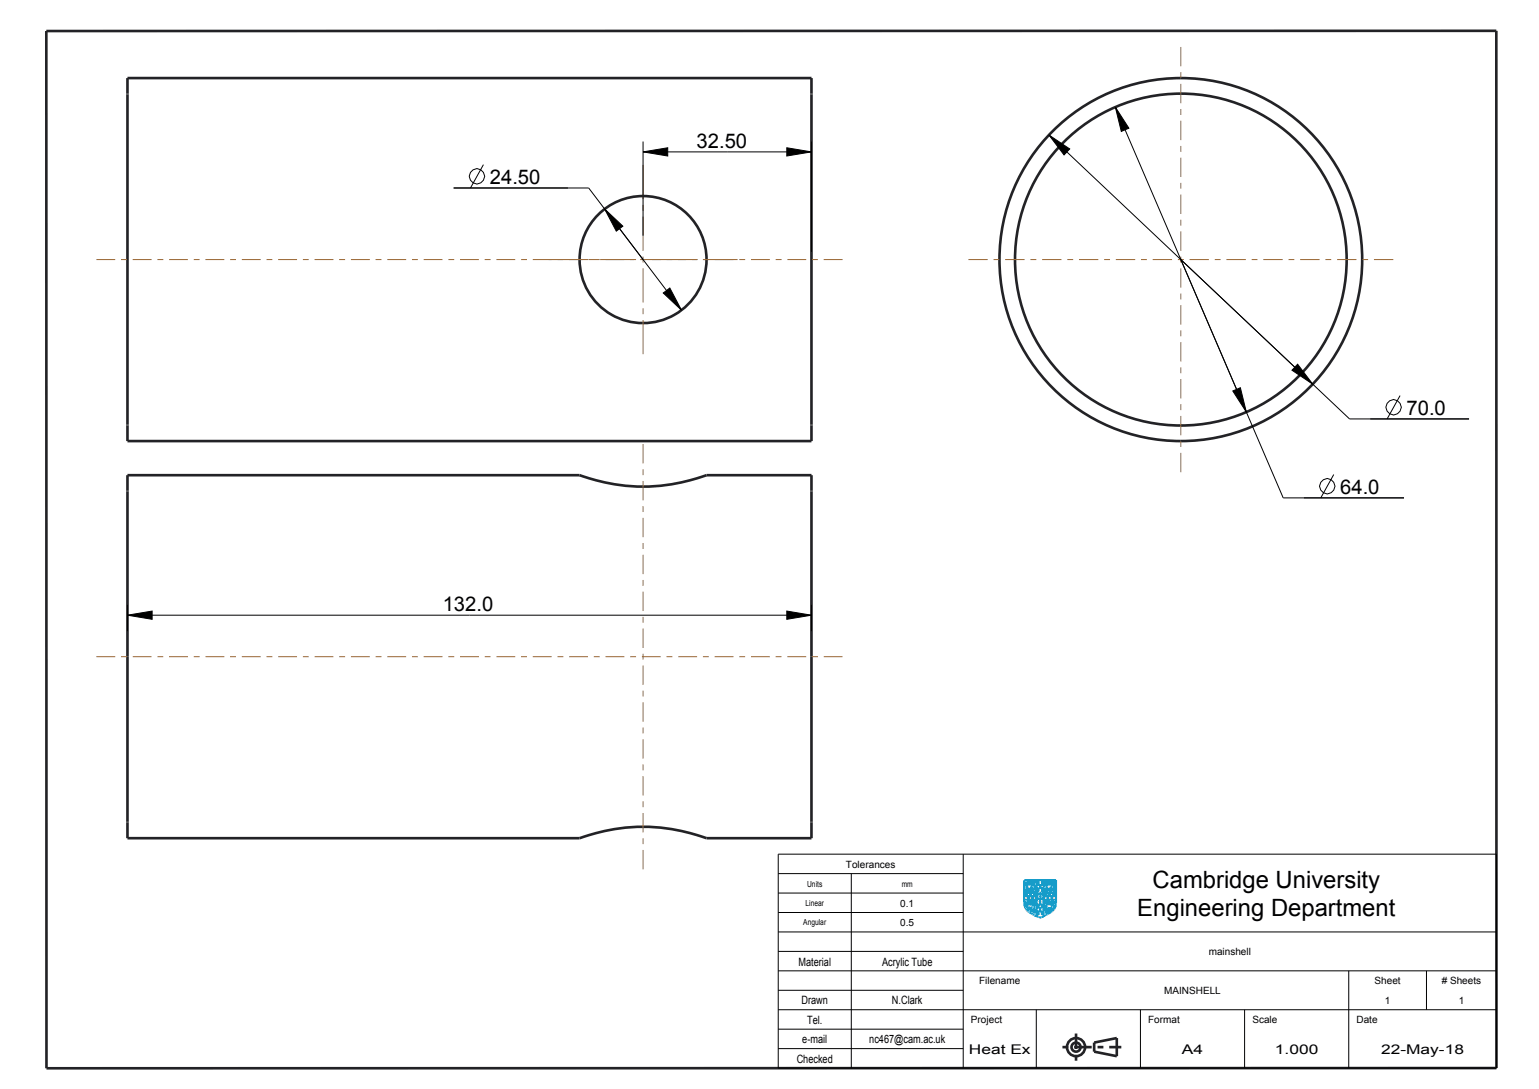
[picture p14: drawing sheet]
<svg xmlns="http://www.w3.org/2000/svg" width="297mm" height="210mm" viewBox="0 0 297 210" stroke-linecap="round" stroke-linejoin="round" font-family="sans-serif">
<defs><g id="words">
<g font-size="4.6">
<text x="222.4" y="171.3">Cambridge University</text>
<text x="219.5" y="176.6">Engineering Department</text>
</g>
<g font-size="3.9">
<text x="134.4" y="28.5">32.50</text>
<text x="94.5" y="35.5">24.50</text>
<text x="271.4" y="80">70.0</text>
<text x="258.6" y="95.3">64.0</text>
<text x="85.4" y="117.9">132.0</text>
</g>
<g font-size="2.6">
<text x="187" y="203.2">Heat Ex</text>
<text x="228.1" y="203.2">A4</text>
<text x="246" y="203.2">1.000</text>
<text x="266.5" y="203.2">22-May-18</text>
</g>
<g font-size="2.2">
<text x="154.1" y="186.2">Material</text>
<text x="170.2" y="186.2">Acrylic Tube</text>
<text x="154.7" y="193.7">Drawn</text>
<text x="155.8" y="197.4">Tel.</text>
<text x="172.1" y="193.7">N.Clark</text>
<text x="154.8" y="201.2">e-mail</text>
<text x="167.8" y="201.2">nc467@cam.ac.uk</text>
<text x="153.7" y="204.9">Checked</text>
</g>
<g font-size="1.9">
<text x="163.3" y="167.3">Tolerances</text>
<text x="173.7" y="178.6">0.5</text>
<text x="173.7" y="174.8">0.1</text>
<text x="233.3" y="184.2">mainshell</text>
<text x="189" y="189.8">Filename</text>
<text x="224.7" y="191.7">MAINSHELL</text>
<text x="265.3" y="189.8">Sheet</text>
<text x="278.2" y="189.8"># Sheets</text>
<text x="187.4" y="197.3">Project</text>
<text x="221.6" y="197.3">Format</text>
<text x="241.7" y="197.3">Scale</text>
<text x="261.8" y="197.3">Date</text>
<text x="267.2" y="193.6">1</text>
<text x="281.5" y="193.6">1</text>
</g>
<g font-size="1.6">
<text x="155.8" y="171">Units</text>
<text x="174" y="171">mm</text>
<text x="155" y="178.5">Angular</text>
<text x="155.4" y="174.7">Linear</text>
</g>
</g></defs>
<path d="M205 201.9h11.4M207.7 204.5v-5.2" fill="none" stroke="#222226" stroke-width=".51" stroke-dasharray="1.1 1.1 3.4 1.1" stroke-linecap="butt"/>
<g fill="none" stroke="#222226" stroke-width=".51">
<path d="M8.9 6l279.9-.1v200.1h-279.8zM24.6 15.1h132v70h-132zM24.6 91.6h87.2a35 35 0 0 0 24.5 0h20.3v70h-20.3a35 35 0 0 0-24.5 0h-87.2zM211.2 201.1l4.3-.9v3.5l-4.3-.9z"/>
<circle cx="124.1" cy="50.1" r="12.3"/>
<circle cx="227.9" cy="50.1" r="35"/>
<circle cx="227.9" cy="50.1" r="32"/>
<circle cx="207.7" cy="201.9" r="1.75"/>
<circle cx="207.7" cy="201.9" r=".87"/>
</g>
<g fill="none" stroke="#09c" stroke-width=".38">
<path d="M197.6 173.5h2.5v3.2M197.8 170.4h.1M197.8 170.4v.1M197.8 170.5l.3 .8 .2-.1M197.8 174.2l.3 .6 .6 .2-.1 .1h-.2v.3l.2 .1 .5-.6v.6h-.3v.3a.39 .39 0 0 0 .5-.1 .39 .39 0 0 0 .1-.5l.2 .3-.3 .4h.2l.1 .2a.94 .94 0 0 0 0-1.1M197.8 174.2h.1M197.8 170.1h.1M197.9 170.1v.3M197.9 170.4h-.1M197.9 171.6h.1M197.9 172h.1M197.9 173.8v.1"/>
<path d="M197.9 173.9v.2M197.9 173.9h.1M197.9 174.2h.1M197.9 171.9h.1M197.9 171.5v.1M197.9 171.9v.1M197.9 174.1v.1M197.9 171.8v.1M197.9 173.8l.1 .1M197.9 173.8h.1M197.9 172.8h.3M197.9 171.5h.2"/>
<path d="M197.9 171.5h.1M197.9 171.8h.1M197.9 171.6l.1 .1M197.9 170h.1M197.9 170l-.1 .1M198 171.6v.1M198 171.8h-.1M198 170l.1 .2M198 171.8h.1M198 172h.1M198 171.7h.1M198 173.9h.1"/>
<path d="M198 172.7h.2M198 171.7v.1M198 171.5h.1M198 172.7h.1h-.1M198.1 170.2h.1M198.1 171.9l-.1 .1M198.1 173.9v.1M198.1 171.5h.1M198.1 172.3v.7M198.1 174h.1M198.1 174v.1M198.1 170.2v.1"/>
<path d="M198.1 170.7v.1M198.1 171.5l.1 .1M198.1 174.1h.1M198.1 170.3v.1M198.1 171.9h.1M198.1 170.4h.1M198.1 170.8l.1 .1M198.1 171.8l.1 .1M198.1 174.1l.1 .1M198.2 170.9h.1M198.2 171.9h-.1M198.2 174.2h.1"/>
<path d="M198.2 170.7h-.1M198.2 171.8h-.1M198.2 171.8v.1M198.2 171.8h.1M198.2 171.9h.1M198.2 174.2v.1M198.2 170.6v.1M198.2 170.4v.1M198.2 170.5h.1M198.2 170.6h.1M198.2 171.3h.1M198.2 170.5v.1"/>
<path d="M198.2 172.8h-.2M198.2 171.5h.1M198.2 171.9v.1M198.2 174.3v.1M198.2 172.8h-.3M198.2 172h.1M198.3 171.9v.1M198.3 170.9h-.1M198.3 171.5l-.1 .1M198.3 170.1l-.1 .1 .2 .3-.1 .3M198.3 172h.1M198.3 171.5h.1"/>
<path d="M198.3 170.9h.1M198.3 170.1h.1M198.3 173.3h.3h-.3M198.3 173.9l-.1 .2 .2 .2-.1 .3-.1-.1v-.1M198.3 171.9h.1M198.3 170.8v.1M198.4 171.2h-.1M198.4 173.9h-.1M198.4 171.8l-.1 .1M198.4 171.8v.1M198.4 171.2h.1M198.4 171.8h.1"/>
<path d="M198.4 173.9h.1M198.4 170l-.1 .1M198.4 173.2h.2M198.4 171.2l-.1 .3M198.4 170h.1M198.4 171.7h.1M198.4 171.7v.1M198.4 170.2l.2 .2zM198.4 170.2h.1M198.5 171.7h-.1M198.5 174l.1 .2zM198.5 174h.1"/>
<path d="M198.5 171.6v.1M198.5 173.5v-.7v.7M198.5 170h.1M198.5 172.8v.7M198.5 171.6h.1M198.5 173.8l-.1 .1M198.5 170.5l.2-.1-.1 .2zM198.5 173.8h.1M198.5 174.3l.2-.1v.3zM198.5 173.2h-.1M198.6 170.4v.1M198.6 174.5h.1"/>
<path d="M198.6 173.7l-.1 .1M198.6 171.5l-.1 .1M198.6 171.5h.1M198.6 173.7l.2 .1M198.6 173.7h.1M198.6 169.9h.1M198.6 169.9l-.1 .1M198.6 173.2l-.2 .1M198.6 171.9h.1M198.6 169.9l.1 .1M198.7 171.9h.1M198.7 170.3l.1-.1-.1 .2z"/>
<path d="M198.7 170h.1M198.7 171.7h.1M198.7 174.2l.1-.2-.1 .2M198.7 171.6h.1M198.7 171.6v.1M198.7 172.8h.3h-.3M198.7 171.8l-.1 .1M198.7 171.4l-.1 .1M198.7 171.8h.1M198.7 171.7v.1M198.7 172.7h.2M198.7 171.4h.1"/>
<path d="M198.8 173.8h.1M198.8 170h.1M198.8 173.8l.1 .2M198.8 172.3v.7M198.8 170l.1 .1M198.8 171.6h.1M198.8 171.6h-.1M198.9 172.3v.7M198.9 170.4v.3M198.9 171.2l-.2 .2M198.9 170.1h.1M198.9 171.6h.1"/>
<path d="M198.9 170.1v.1M198.9 170.4h.1M198.9 171.2h.1M198.9 172.7h-.1M198.9 170.7h.1M198.9 174h.1M198.9 170.2h.1M198.9 170.2v.1M198.9 171.6v.1M198.9 170.3v.1M198.9 170.7l.5 .1M198.9 171.7h.1"/>
<path d="M198.9 170.3h.1M199 171.1l-.1 .1M199 174v.1M199 170.3l.1 .2 .6 .3M199 171.7h.1M199 174.1l-.1 .4 .5 .1M199 171.2h.1M199 174.1l.1 .2 .5 .3M199 171.2v.2M199 171.1h.1M199 172.8h-.3M199 171.4v.1"/>
<path d="M199 171.5h.1M199.1 171.1l-.1 .1M199.1 171.5v.1M199.1 173.3h.3h-.3M199.1 171.6l-.1 .1M199.1 171.1h.1M199.1 171.6h.1M199.1 171.1h-.1M199.1 173.2h.2M199.2 170.2l.6 .5M199.2 171.1h.1M199.2 170.2h.1"/>
<path d="M199.2 171.1v.1M199.2 170.2l.3 .1 .3-.1M199.2 174v.1M199.2 174.1l.2 .1M199.2 173.1h.1l-.1 .1M199.2 174h.1M199.2 171.2h.1M199.2 172.8v.6M199.2 171.3l.1 .1M199.3 171.3h-.1M199.3 171.4h.1M199.3 171.4l.1 .1"/>
<path d="M199.3 174l.3 .1M199.3 171.3l.2 .2M199.3 171.7l-.3 .3-.3-.1M199.3 171.6v.1M199.4 171.8h.1M199.4 171.5h.1M199.4 171.6h-.1M199.4 171.5v.1M199.4 171.6h.1M199.4 173.2l-.3 .1M199.4 174.6h.1M199.4 171.8v.1"/>
<path d="M199.4 174.2h.1M199.4 170.8h.1M199.4 171.6v.2M199.4 171.9h.1M199.4 171.9l.2 .1M199.5 172.8h.3h-.4M199.5 171.6h.1M199.5 171.6h-.1M199.5 174.2l.2 .1M199.5 170.8h.1M199.5 174.6h.1M199.5 171v.1"/>
<path d="M199.5 172.7h.2M199.5 171.5h.1M199.5 171.6l.1 .1M199.5 171.1h.1M199.5 171h.1M199.5 174.8l.1 .1M199.6 171.1l.1 .2M199.6 171.5h.1M199.6 174.9h.1M199.6 174.6h.1M199.6 170.8h.1M199.6 174.9v.1"/>
<path d="M199.6 172.3v.7M199.6 171.5v.2M199.6 172h.1M199.6 173.9l-.4-.1-.2 .2M199.6 174.8h.1M199.6 174.8h-.1M199.6 171.9v.1M199.6 174.6l.1 .1M199.6 171.9h.1M199.7 174.6h.1M199.7 174.8h.1M199.7 171.9h-.1"/>
<path d="M199.7 173.9h-.1M199.7 174.7h.1M199.7 174.1h-.1M199.7 170.8h.1M199.7 174.3h.1M199.7 172.7h-.1M199.7 174.3l.2 .3M199.7 174.6v.1M199.7 173.8v.1M199.7 171.3h.1M199.7 173.7l.2 .3M199.7 173.7v.1"/>
<path d="M199.7 170h.1M199.7 170l-.1 .1a.38 .38 0 0 0-.6 .2M199.8 172.8h-.3M199.8 170h.1M199.8 173.8h.1M199.8 171.2h.1M199.8 171.2v.1M199.8 174.8h.1M199.8 170v.1M199.8 171.3h.1M199.8 170.9l-.2 .1M199.8 170.1v.1"/>
<path d="M199.8 171.3l.1 .6h-.2M199.8 170.7h.1M199.8 174.7v.1M199.8 174l-.1 .1M199.8 170.9h.1M199.8 170.7v.2M199.9 174.7h-.1M199.9 174h-.1M199.9 174.7h.1M199.9 174.6v.1M200 172.3h1.5v1.1h-1.5zM200.1 172.5h.1"/>
<path d="M200.1 172.5v.8M200.1 169.7v2.5h-2.5M200.1 172.7h.1M200.1 172.7h.2M200.1 173.2h.1M200.2 173.2h.1M200.2 173.2h-.1M200.2 173.1h.1M200.2 171.8h.3h-.3M200.2 176.3h.3h-.3M200.2 170.5l.3 .1M200.2 174.9l.3 .1"/>
<path d="M200.2 172.7h.1M200.2 172.7h-.1M200.2 172.2v.4h.2v-.3h-.2M200.2 173.1l.1 .1M200.3 176.2h.1M200.3 171.7h.1M200.3 170.5h.2M200.3 174.8h.2M200.3 173.2h-.1M200.3 173.2h.1M200.3 172.7h.1M200.3 176.1h.1l-.1 .1"/>
<path d="M200.3 171.6h.1l-.1 .1M200.3 171.3v.7M200.3 175.8v.6M200.3 171.3l.1 .6M200.3 175.8l.1 .6M200.4 170v.7M200.4 174.4v.7M200.4 172.5h.2M200.4 170.4h-.1M200.4 174.8h-.1M200.5 176.2h-.3M200.5 171.7h-.3"/>
<path d="M200.5 170.5h-.3M200.5 174.9h-.3M200.5 170.5v.1M200.5 174.9v.1M200.5 172.9h.4a.19 .19 0 0 1-.2 .1 .19 .19 0 0 1-.2-.1zM200.5 174.3h.4M200.6 175.6h.3M200.6 171.2h.3h-.3M200.6 175.5h.2M200.6 174.2h.2M200.6 171.1h.2M200.6 172.2h.2v.4h-.2v-.3"/>
<path d="M200.7 171h.1l-.1 .1M200.7 175.1v.6M200.7 173.8v.6M200.7 170.7v.6M200.7 177h.1M200.8 176.9l-.1 .1M200.8 174.1h-.1h.1M200.8 175.4h-.1M200.8 176.9h.1M200.8 172.5h.2M200.8 174.2h-.2M200.8 175.5h-.2"/>
<path d="M200.9 171.1h-.3M200.9 174.2v.1M200.9 176.3h.3M200.9 174.9l.3 .1M200.9 170.5l.4 .1M201 171.7l.3 .1h-.4M201 176.2h.2M201 174.8h.2M201 171.7h.2M201 170.5h.2M201 172.3h.2v.2h-.2v-.2M201 174.8h.1h-.1"/>
<path d="M201.1 174.4v.7M201.1 175.8v.6M201.1 171.3v.6M201.1 170v.7M201.1 171.3v.7M201.1 176.1h-.1M201.1 173.2h.2M201.2 171.6h-.2l.2 .1M201.2 173.2h-.1M201.2 172.7h.1M201.2 170.4h-.1M201.2 172.4h.2"/>
<path d="M201.2 176.2h-.3M201.2 174.9h-.3M201.2 174.9v.1M201.2 176.2l-.3 .1M201.2 170.5h-.2M201.3 173.1v.1M201.3 173.1l-.1 .1M201.3 170.5v.1M201.3 173.2h.1M201.3 172.7h.1M201.4 172.5v.8M201.4 176.7a3.4 3.4 0 0 0 2.4-2.2v-4.8h-6.2v4.3a2.41 2.41 0 0 0 1.7 2.3l1.4 .7"/>
<path d="M201.4 176.7l-.6 .2M201.4 169.7v2.5h2.4M201.5 174.2h.1M201.5 174.2l.3 .7M201.5 174.1v.1M201.6 174.1v.1M201.6 174.1h-.1M201.6 170.4l.3 .9M201.6 170.4h.1M201.6 173.9v.2M201.6 173.9h.1M201.6 172.8h.3h-.3"/>
<path d="M201.6 174.1h.1M201.6 170l.1 .1M201.7 170l.1 .1M201.7 170.1v.2M201.7 170.3h-.1M201.7 170.1h.1M201.7 170h-.1M201.7 171.6h.1M201.7 171.5v.1M201.7 170.3h.1M201.7 172.7h.2M201.7 171.9v.1"/>
<path d="M201.7 171.9h.1M201.7 171.8v.1M201.7 171.5h.1M201.7 173.8l-.1 .1M201.7 173.8h.1M201.7 171.8h.1M201.7 173.8l.1 .2M201.7 172h.1M201.7 171.6l.1 .1M201.8 171.6h.1M201.8 174.9h.1M201.8 171.7h-.1"/>
<path d="M201.8 171.9v.1M201.8 171.5h.1M201.8 171.5h-.1M201.8 171.9h.1M201.8 172.3v.7M201.8 171.7h.1M201.8 174h.1M201.8 174l.1 .1M201.8 172.7h-.1M201.8 170.1h.1M201.9 171.9h-.1M201.9 174.5v.1"/>
<path d="M201.9 174.1h.1M201.9 170.1v.2M201.9 174.6h.1M201.9 174.1l.1 .2M201.9 171.5h.1M201.9 174.6v.1M201.9 171.3h.1M201.9 171.9h.1M201.9 174.7h.1M201.9 172.8h-.2M201.9 170.7v.1M201.9 170.8h.1"/>
<path d="M201.9 170.3l.1 .1M201.9 171.8h.1M201.9 174.4v.1M202 174.7h.1M202 174.3l-.1 .1M202 170.4h.1M202 170.8v.1M202 171.9h-.1M202 170.9h.1M202 171.8h.1M202 171.8v.1M202 173.9l.1 .8"/>
<path d="M202 171.9h.1M202 170.6l-.1 .1M202 170.4v.1M202 171.3h.1M202 170.5v.1M202 171.5h.1M202 173.9h.1M202 173.3h.4M202.1 171.9h.1M202.1 174.7h-.1M202.1 171.5h-.1M202.1 171.5h.1"/>
<path d="M202.1 173.8l-.1 .1M202.1 171.4v.1M202.1 173.2h.2M202.1 173.8h.1M202.1 171.4h.1M202.1 170.9h.1M202.1 171.2l-.2 .1M202.2 170l-.2 .2 .2 .3-.1 .4M202.2 171.8l-.1 .1M202.2 171.2h-.1M202.2 171.8h.1M202.2 170h.1"/>
<path d="M202.2 169.9v.1M202.2 171.1v.1M202.2 174v.1M202.2 173.8h-.1M202.2 171.7v.1M202.2 174l.1 .1M202.2 174h.1M202.2 171.3l-.1 .1M202.2 171.7h.1M202.2 171.1h.1M202.2 171.3h.1M202.2 169.9l.1 .1"/>
<path d="M202.2 172.8v.6M202.2 169.9h.1M202.2 171.1v.2M202.2 173.8h.1M202.2 174.1h.1M202.2 170.2l.2 .1zM202.2 173.7v.1M202.2 170.2h.1M202.3 173.7l.1 .1M202.3 173.7h-.1M202.3 171.6l-.1 .1M202.3 174.2h.1v.2z"/>
<path d="M202.3 173.1h-.1M202.3 169.9v.1M202.3 169.9h.1M202.3 173.2h-.2M202.4 170.4h.1l-.1 .2zM202.4 170.4h-.1M202.4 171.5l-.1 .1M202.4 169.9h.1M202.4 171.5h.1M202.4 169.9h-.1M202.4 174v.1zM202.4 172.8h.3h-.3"/>
<path d="M202.4 173.8h.1M202.4 171.9l.4 .1M202.4 171.8v.1M202.5 170.2v.1zM202.5 173.8h.1M202.5 172.7h.2M202.5 171.4l-.1 .1M202.5 171.6h.1M202.5 169.9v.1M202.5 171.8h-.1M202.5 174h.1M202.5 171.7v.1"/>
<path d="M202.5 170h.1M202.5 171.4h.1M202.5 171.6v.1M202.5 171.7h.1M202.5 173.8l.1 .1M202.6 172.3v.7M202.6 170.2h-.1M202.6 170h.1M202.6 174.2l.1 .3M202.6 172.3v.6M202.6 173.9h.1M202.6 170l.1 .1"/>
<path d="M202.6 174.2h.1M202.6 171.6h.1M202.6 171.6h-.1M202.6 171.2l-.1 .2M202.6 172.6h-.1M202.6 171.2h.1M202.6 173.9l.1 .1M202.7 174h.1M202.7 171.1l-.1 .1M202.7 174l-.1 .2M202.7 170.1h.1M202.7 171.1h.1"/>
<path d="M202.7 172.7h-.3M202.7 170.1v.1M202.7 171.6h.1M202.7 170.2a.31 .31 0 0 0 .1 .5l.4 .1M202.8 174.5l.5 .1a.45 .45 0 0 1-.5-.2 .45 .45 0 0 1 .2-.6h.5l.1 .2-.3 .2-.4-.1a.53 .53 0 0 1 .5 .7 .71 .71 0 0 1-.5 .7l-.2-.3 .3-.1-.2-.2-.1 .3a.78 .78 0 0 1-.7 .8l-.2 .1v-.2l.2-.3 .4-.1v-.5a.67 .67 0 0 1-.8 .5v-.3l.4-.1v-.2h-.2M202.8 174.5h-.1M202.8 171.6h.1M202.8 171.2h.1M202.8 171.2v.2M202.8 170a.49 .49 0 0 0 .5 .7M202.8 171.4v.1M202.8 173.2l.3 .1h-.3"/>
<path d="M202.8 170h.1M202.8 171.5h.1M202.8 172h.1M202.9 171.1l-.1 .1M202.9 171.6h-.1M202.9 171.5h.1M202.9 171.1h-.2M202.9 171.6h.1M202.9 171.1h.1M202.9 173.2h.2M202.9 171.5v.1M203 171.1h.1"/>
<path d="M203 170.2l.5 .3 .1 .3M203 170.2h.1M203 172.8v.6M203 170.1v.1M203 170.1l.4 .2M203 170.1h.1M203 173.1h-.1M203 171.3h.1M203.1 171.3h-.1M203.1 171.3v.1M203.1 171.4h.1M203.1 171.3h.1"/>
<path d="M203.1 171.4l.1 .1M203.1 171.6l-.3 .4M203.1 171.6h.1M203.1 171.3l.2 .1M203.2 171.7v.1M203.2 170.7v.1M203.2 171.6h-.1M203.2 171.5h.1M203.2 171.6v.1M203.2 171.5v.1M203.2 171.6h.1M203.2 171.8h.1"/>
<path d="M203.2 172.8h.3h-.3M203.2 170.8h.1M203.2 171.8l.1 .2M203.3 172.7h.1M203.3 170.8h.1M203.3 171.6h-.1M203.3 171.6h.1M203.3 171.4h.1M203.3 171.9v.1M203.3 171.4l.1 .1M203.3 171h.1M203.3 170.7h.1"/>
<path d="M203.3 171v.1M203.3 171.1h.1M203.4 172.3v.7M203.4 170.7h.1M203.4 170.9l.2 .1M203.4 170.9l-.1 .1M203.4 171.1l.1 .1M203.4 170.8h.1M203.4 171.5h.1M203.4 172.7h-.1M203.4 171.5v.1M203.4 171.9h-.1"/>
<path d="M203.5 171.9h.1M203.5 171.9h-.1M203.5 170.7v.1M203.5 170.2l-.1 .1M203.5 171.2h.1M203.5 169.9h.1M203.5 169.9l-.7 .1M203.6 169.9v.1M203.6 171.2h.1M203.6 171.1v.1M203.6 171.1h.1M203.6 170.9v.1"/>
<path d="M203.6 170.2h-.1M203.6 170h.1M203.6 170v.1M203.6 171.2v.1M203.6 171.9h.1M203.6 170.1v.1M203.6 171.3h.1M203.6 171.3l.1 .6M203.6 170.8v.1M203.6 170.8h.1M203.7 171.9h-.1M203.8 173.5h-2.4v3.2"/>
<path d="M203.8 174v.1"/>
<circle cx="198.1" cy="172.4" r=".06"/>
<circle cx="198.5" cy="172.9" r=".04"/>
<circle cx="198.8" cy="172.4" r=".04"/>
<circle cx="199.2" cy="172.9" r=".04"/>
<circle cx="199.2" cy="172.9" r=".06"/>
<circle cx="199.6" cy="172.4" r=".04"/>
<circle cx="199.6" cy="172.4" r=".06"/>
<circle cx="200.3" cy="175.9" r=".04"/>
<circle cx="200.3" cy="171.4" r=".06"/>
<circle cx="200.3" cy="175.9" r=".06"/>
<circle cx="200.4" cy="170.1" r=".04"/>
<circle cx="200.4" cy="174.5" r=".04"/>
<circle cx="200.7" cy="173.8" r=".04"/>
<circle cx="200.7" cy="175.2" r=".04"/>
<circle cx="200.7" cy="170.8" r=".04"/>
<circle cx="200.7" cy="170.8" r=".06"/>
<circle cx="201" cy="172.1" r=".04"/>
<circle cx="201.1" cy="174.5" r=".04"/>
<circle cx="201.1" cy="175.8" r=".04"/>
<circle cx="201.1" cy="171.4" r=".04"/>
<circle cx="201.1" cy="170.1" r=".04"/>
<circle cx="201.1" cy="170.1" r=".06"/>
<circle cx="201.8" cy="172.4" r=".04"/>
<circle cx="201.8" cy="172.4" r=".06"/>
<circle cx="202.2" cy="172.8" r=".04"/>
<circle cx="202.2" cy="172.5" r=".04"/>
<circle cx="202.6" cy="172.4" r=".04"/>
<circle cx="202.6" cy="172.4" r=".06"/>
<circle cx="203" cy="172.9" r=".04"/>
<circle cx="203.4" cy="172.4" r=".04"/>
</g>
<path d="M124.1 29.3l4.8-.8v1.6zM151.8 28.5l4.8 .8-4.8 .8zM202.4 26l4 2.7-1.1 1.2zM215.2 20.7l2.7 4-1.5 .6zM116.7 40.3l3.5 3.3-1.3 1zM128 56.5l1.3-1 2.2 4.3zM237.9 75.4l1.5-.6 1.1 4.7zM250.4 70.2l2.9 3.9-4-2.7zM24.6 118.6l4.8-.8v1.6zM151.8 117.8l4.8 .8-4.8 .8z" fill="#000"/>
<g fill="none" stroke="#000" stroke-width=".19">
<path d="M87.5 36.3h26.1l17.9 23.5M93.3 31.8l-2.5 4.5M124.1 29.3l4.8-.8v1.6zM124.1 27.3v18.1M124.1 29.3h32.5M151.8 28.5l4.8 .8-4.8 .8zM156.6 27.3v21.3M202.4 26l4 2.7-1.1 1.2zM202.4 26l25.5 24.1M215.2 20.7l2.7 4-1.5 .6zM215.2 20.7l12.7 29.4M116.7 40.3l3.5 3.3-1.3 1z"/>
<path d="M128 56.5l1.3-1 2.2 4.3zM227.9 50.1l19.7 45.9h23.3M227.9 50.1l32.5 30.7h23.1M237.9 75.4l1.5-.6 1.1 4.7zM250.4 70.2l2.9 3.9-4-2.7zM270.2 76.3l-2.5 4.5M257.4 91.5l-2.5 4.5M24.6 118.6l4.8-.8v1.6zM24.6 116.6v5.1M24.6 118.6h132M151.8 117.8l4.8 .8-4.8 .8zM156.6 116.6v5.1"/>
<path d="M150.2 164.7h138.6v41.3h-138.6zM150.2 179.7h138.6M150.2 176h35.7M150.2 172.2h35.7M150.2 168.5h35.7M164.3 168.5v37.5M185.9 164.7v41.3M150.2 198.5h35.7M150.2 194.7h138.6M150.2 191h35.7M150.2 187.2h138.6M150.2 183.5h35.7"/>
<path d="M200 194.7v11.3M220.1 194.7v11.3M240.2 194.7v11.3M260.3 187.2v18.8M275.3 187.2v7.5M150.2 202.2h35.7"/>
<circle cx="92" cy="34" r="1.47"/>
<circle cx="268.9" cy="78.5" r="1.47"/>
<circle cx="256.1" cy="93.8" r="1.47"/>
</g>
<g fill="none" stroke="#963" stroke-width=".19">
<path d="M227.9 9.1v3.7M227.9 13.9v1.1M227.9 16.2v3.7M124.1 31.8v6.6M124.1 39.5v1.1M227.9 21v1.2M227.9 23.3v3.7M227.9 28.1v1.2M227.9 30.4v3.7M227.9 35.3v1.1M227.9 37.5v3.7M18.6 50.1h3.6"/>
<path d="M23.4 50.1h1.1M25.6 50.1h3.6M30.4 50.1h1.1M32.6 50.1h3.7M37.4 50.1h1.1M39.7 50.1h3.6M44.4 50.1h1.1M46.7 50.1h3.6M51.4 50.1h1.2M53.7 50.1h3.6M58.5 50.1h1.1M60.7 50.1h3.6"/>
<path d="M65.5 50.1h1.1M67.7 50.1h3.7M72.5 50.1h1.1M74.7 50.1h3.7M79.5 50.1h1.1M81.8 50.1h3.6M86.5 50.1h1.2M88.8 50.1h3.6M93.5 50.1h1.2M95.8 50.1h3.6M100.6 50.1h1.1M102.8 50.1h10.7"/>
<path d="M113.6 50.1h2.1M115.8 50.1h6.9M123.5 50.1h11.1M124.1 41.8v6.6M124.1 49.5v1.1M124.1 51.7v6.6M124.1 59.5v1.1M135.7 50.1h6.6M142.7 50.1h1.1M144.9 50.1h3.7M149.7 50.1h1.1M151.9 50.1h3.7"/>
<path d="M156.7 50.1h1.1M159 50.1h3.6M186.9 50.1h3.7M191.7 50.1h1.2M194 50.1h3.7M198.9 50.1h1.1M201.1 50.1h3.7M206 50.1h1.1M208.2 50.1h3.8M213.1 50.1h1.1M215.3 50.1h3.8M220.2 50.1h1.1"/>
<path d="M222.5 50.1h3.7M227.3 50.1h1.1M227.9 42.4v1.1M227.9 44.6v3.8M227.9 49.5v1.1M227.9 51.7v3.8M227.9 56.6v1.1M227.9 58.9v3.7M229.6 50.1h3.7M234.4 50.1h1.2M236.7 50.1h3.7M241.5 50.1h1.2"/>
<path d="M243.8 50.1h3.7M248.7 50.1h1.1M250.9 50.1h3.7M255.8 50.1h1.1M258 50.1h3.8M262.9 50.1h1.1M265.2 50.1h3.7M124.1 61.7v6.6M227.9 63.7v1.2M227.9 66v3.7M227.9 70.8v1.2M227.9 73.1v3.7"/>
<path d="M227.9 78v1.1M124.1 85.6v3.8M124.1 90.5v1.1M124.1 92.8v3.7M124.1 97.6v1.1M124.1 99.9v3.7M227.9 80.2v3.7M227.9 85.1v1.1M227.9 87.3v3.8M124.1 104.7v1.2M124.1 107v3.7M124.1 111.8v1.2"/>
<path d="M124.1 114.1v3.7M124.1 119v1.1M18.6 126.6h3.6M23.4 126.6h1.1M25.6 126.6h3.6M30.4 126.6h1.1M32.6 126.6h3.7M37.4 126.6h1.1M39.7 126.6h3.6M44.4 126.6h1.1M46.7 126.6h3.6M51.4 126.6h1.2"/>
<path d="M53.7 126.6h3.6M58.5 126.6h1.1M60.7 126.6h3.6M65.5 126.6h1.1M67.7 126.6h3.7M72.5 126.6h1.1M74.7 126.6h3.7M79.5 126.6h1.1M81.8 126.6h3.6M86.5 126.6h1.2M88.8 126.6h3.6M93.5 126.6h1.2"/>
<path d="M95.8 126.6h3.6M100.6 126.6h1.1M102.8 126.6h3.7M107.6 126.6h1.1M109.8 126.6h3.7M114.6 126.6h1.1M116.9 126.6h3.6M121.6 126.6h1.1M123.9 126.6h3.6M124.1 121.2v3.7M124.1 126.1v1.1M124.1 128.3v3.8"/>
<path d="M124.1 133.2v1.1M124.1 135.4v3.8M128.6 126.6h1.2M130.9 126.6h3.6M135.7 126.6h1.1M137.9 126.6h3.6M142.7 126.6h1.1M144.9 126.6h3.7M149.7 126.6h1.1M151.9 126.6h3.7M156.7 126.6h1.1M159 126.6h3.6"/>
<path d="M124.1 140.3v1.1M124.1 142.6v3.7M124.1 147.4v1.1M124.1 149.7v3.7M124.1 154.5v1.2M124.1 156.8v3.7M124.1 161.6v1.2M124.1 163.9v3.7"/>
</g>
<use href="#words"/>
</svg>
